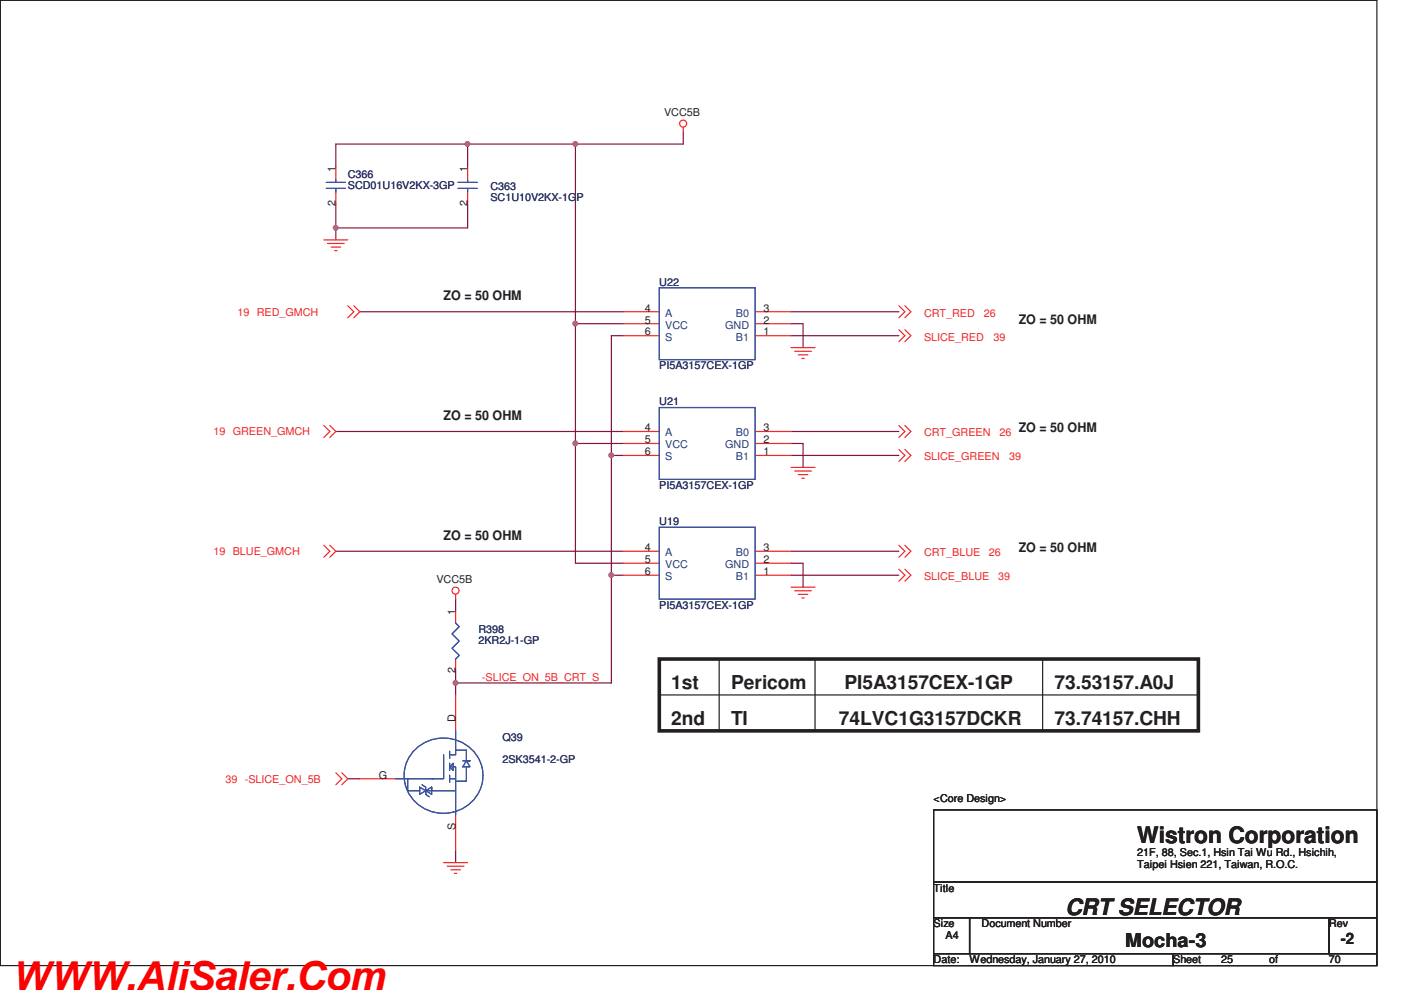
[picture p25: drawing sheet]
<svg xmlns="http://www.w3.org/2000/svg" width="297mm" height="210mm" viewBox="0 0 297 210" stroke-linecap="round" stroke-linejoin="round" font-family="sans-serif">
<defs><g id="words">
<text font-size="8.5" fill="#f00" x="2.5" y="209.9">WWW.AliSaler.Com</text>
<g font-size="4.8" fill="#231f20">
<text x="241.1" y="178.8">Wistron Corporation</text>
<text x="225.9" y="194">CRT SELECTOR</text>
</g>
<g font-size="4.1" fill="#231f20">
<text x="142.3" y="146.1">1st</text>
<text x="155" y="146.1">Pericom</text>
<text x="179" y="146.1">PI5A3157CEX-1GP</text>
<text x="223.6" y="146.1">73.53157.A0J</text>
<text x="142.3" y="153.7">2nd</text>
<text x="155" y="153.7">TI</text>
<text x="177.9" y="153.7">74LVC1G3157DCKR</text>
<text x="223.6" y="153.7">73.74157.CHH</text>
<text x="238.6" y="201">Mocha-3</text>
</g>
<text font-size="3.3" fill="#231f20" x="284.3" y="200.3">-2</text>
<g font-size="2.8" fill="#231f20">
<text x="94.1" y="63.7">ZO = 50 OHM</text>
<text x="216" y="68.7">ZO = 50 OHM</text>
<text x="94.1" y="89.1">ZO = 50 OHM</text>
<text x="216" y="91.6">ZO = 50 OHM</text>
<text x="94.1" y="114.5">ZO = 50 OHM</text>
<text x="216" y="117">ZO = 50 OHM</text>
</g>
<g font-size="2.3" fill="#231f20">
<text x="140.8" y="24.5">VCC5B</text>
<text x="71.2" y="36.4" transform="rotate(-90 71.2 36.4)">1</text>
<text x="99.1" y="36.4" transform="rotate(-90 99.1 36.4)">1</text>
<text x="71.2" y="43.8" transform="rotate(-90 71.2 43.8)">2</text>
<text x="99.1" y="43.8" transform="rotate(-90 99.1 43.8)">2</text>
<text x="136.7" y="71.2">6</text>
<text x="136.7" y="68.6">5</text>
<text x="136.7" y="66.1">4</text>
<text x="161.9" y="68.6">2</text>
<text x="161.9" y="71.2">1</text>
<text x="161.9" y="66.1">3</text>
<text x="136.7" y="94">5</text>
<text x="136.7" y="91.5">4</text>
<text x="161.9" y="94">2</text>
<text x="161.9" y="91.5">3</text>
<text x="136.7" y="96.6">6</text>
<text x="161.9" y="96.6">1</text>
<text x="136.7" y="119.4">5</text>
<text x="136.7" y="116.9">4</text>
<text x="161.9" y="119.4">2</text>
<text x="161.9" y="116.9">3</text>
<text x="92.5" y="123.6">VCC5B</text>
<text x="136.7" y="122">6</text>
<text x="161.9" y="122">1</text>
<text x="96.6" y="130.4" transform="rotate(-90 96.6 130.4)">1</text>
<text x="96.6" y="142.8" transform="rotate(-90 96.6 142.8)">2</text>
<text x="96.6" y="153.2" transform="rotate(-90 96.6 153.2)">D</text>
<text x="80.3" y="165.1">G</text>
<text x="197.9" y="170">&lt;Core Design&gt;</text>
<text x="96.6" y="176.1" transform="rotate(-90 96.6 176.1)">S</text>
<text x="241.1" y="181.5">21F, 88, Sec.1, Hsin Tai Wu Rd., Hsichih,</text>
<text x="241.1" y="184.1">Taipei Hsien 221, Taiwan, R.O.C.</text>
<text x="197.9" y="189.1">Title</text>
<text x="197.9" y="196.7">Size</text>
<text x="208.1" y="196.7">Document Number</text>
<text x="281.8" y="196.7">Rev</text>
<text x="200.5" y="199.3">A4</text>
<text x="197.9" y="204.3">Date:</text>
<text x="205.6" y="204.3">Wednesday, January 27, 2010</text>
<text x="248.7" y="204.3">Sheet</text>
<text x="258.9" y="204.3">25</text>
<text x="269.1" y="204.3">of</text>
<text x="281.8" y="204.3">70</text>
</g>
<g font-size="2.3" fill="#2d2d72">
<text x="73.7" y="37.7">C366</text>
<text x="73.7" y="40">SCD01U16V2KX-3GP</text>
<text x="104" y="40.3">C363</text>
<text x="104" y="42.5">SC1U10V2KX-1GP</text>
<text x="139.8" y="60.6">U22</text>
<text x="139.8" y="78.4">PI5A3157CEX-1GP</text>
<text x="139.8" y="86">U21</text>
<text x="139.8" y="103.8">PI5A3157CEX-1GP</text>
<text x="139.8" y="111.4">U19</text>
<text x="139.8" y="129.2">PI5A3157CEX-1GP</text>
<text x="101.4" y="134.2">R398</text>
<text x="101.4" y="136.5">2KR2J-1-GP</text>
<text x="106.5" y="157.1">Q39</text>
<text x="106.5" y="161.9">2SK3541-2-GP</text>
</g>
<g font-size="2.3" fill="#ec2426">
<text x="50.4" y="66.9">19 RED_GMCH</text>
<text x="195.9" y="67.2">CRT_RED</text>
<text x="208.6" y="67.2">26</text>
<text x="195.9" y="72.3">SLICE_RED</text>
<text x="210.6" y="72.3">39</text>
<text x="45.3" y="92.3">19 GREEN_GMCH</text>
<text x="195.9" y="92.6">CRT_GREEN</text>
<text x="211.9" y="92.6">26</text>
<text x="195.9" y="97.7">SLICE_GREEN</text>
<text x="213.9" y="97.7">39</text>
<text x="45.3" y="117.7">19 BLUE_GMCH</text>
<text x="195.9" y="118">CRT_BLUE</text>
<text x="209.6" y="118">26</text>
<text x="195.9" y="123.1">SLICE_BLUE</text>
<text x="211.7" y="123.1">39</text>
<text x="102.2" y="144.4">-SLICE_ON_5B_CRT_S</text>
<text x="47.8" y="166">39 -SLICE_ON_5B</text>
</g>
<g font-size="2.3" fill="#1d437e">
<text x="141.1" y="69.7">VCC</text>
<text x="141.1" y="67.2">A</text>
<text x="153.8" y="69.7">GND</text>
<text x="156" y="67.2">B0</text>
<text x="141.1" y="72.3">S</text>
<text x="156" y="72.3">B1</text>
<text x="141.1" y="95.1">VCC</text>
<text x="141.1" y="92.6">A</text>
<text x="153.8" y="95.1">GND</text>
<text x="156" y="92.6">B0</text>
<text x="141.1" y="97.7">S</text>
<text x="156" y="97.7">B1</text>
<text x="141.1" y="118">A</text>
<text x="156" y="118">B0</text>
<text x="141.1" y="123.1">S</text>
<text x="141.1" y="120.5">VCC</text>
<text x="153.8" y="120.5">GND</text>
<text x="156" y="123.1">B1</text>
</g>
</g></defs>
<path d="M.1 .1h291.8v204.7h-291.8z" fill="none" stroke="#231f20" stroke-width=".25"/>
<path d="M122 30.6v38.1M76.3 66.1h55.9M167.7 66.1h22.9M167.7 71.2h22.9" fill="none" stroke="#7f1542" stroke-width=".25"/>
<circle cx="122" cy="68.6" r=".49" fill="#b8529f"/>
<circle cx="122" cy="68.6" r=".49" fill="none" stroke="#b8529f" stroke-width=".25"/>
<circle cx="122" cy="30.5" r=".49" fill="#b8529f"/>
<circle cx="122" cy="30.5" r=".49" fill="none" stroke="#b8529f" stroke-width=".25"/>
<path d="M122 68.7h10.2M167.7 68.7h2.6M122 94.1h10.2M129.6 96.6h2.6M167.7 94.1h2.6v5M167.7 119.5h2.6v5M96.6 144.9h33" fill="none" stroke="#7f1542" stroke-width=".25"/>
<circle cx="96.6" cy="144.8" r=".49" fill="#b8529f"/>
<circle cx="96.6" cy="144.8" r=".49" fill="none" stroke="#b8529f" stroke-width=".25"/>
<path d="M129.6 71.2h2.6M170.3 68.7v5M132.2 122h-2.6v22.9M96.6 142.3v5.1" fill="none" stroke="#7f1542" stroke-width=".25"/>
<circle cx="129.6" cy="122" r=".49" fill="#b8529f"/>
<circle cx="129.6" cy="122" r=".49" fill="none" stroke="#b8529f" stroke-width=".25"/>
<path d="M129.6 96.6v25.4" fill="none" stroke="#7f1542" stroke-width=".25"/>
<circle cx="129.6" cy="96.6" r=".49" fill="#b8529f"/>
<circle cx="129.6" cy="96.6" r=".49" fill="none" stroke="#b8529f" stroke-width=".25"/>
<path d="M129.6 71.2v25.4M122 94.1v25.4" fill="none" stroke="#7f1542" stroke-width=".25"/>
<circle cx="122" cy="94" r=".49" fill="#b8529f"/>
<circle cx="122" cy="94" r=".49" fill="none" stroke="#b8529f" stroke-width=".25"/>
<path d="M71.2 48.3h27.9" fill="none" stroke="#7f1542" stroke-width=".25"/>
<circle cx="71.2" cy="48.3" r=".49" fill="#b8529f"/>
<circle cx="71.2" cy="48.3" r=".49" fill="none" stroke="#b8529f" stroke-width=".25"/>
<path d="M71.2 30.6v5M99.1 30.6h22.9M99.1 43.3v5" fill="none" stroke="#7f1542" stroke-width=".25"/>
<circle cx="99.1" cy="30.5" r=".49" fill="#b8529f"/>
<circle cx="99.1" cy="30.5" r=".49" fill="none" stroke="#b8529f" stroke-width=".25"/>
<g fill="none" stroke="#7f1542" stroke-width=".25">
<path d="M71.2 30.6h27.9v5M144.9 28v2.6h-22.9M71.2 43.3v7.6M122 68.7v25.4M71.2 91.5h61M167.7 91.5h22.9M167.7 96.6h22.9M71.2 116.9h61M122 119.5h10.2M167.7 116.9h22.9M96.6 127.1v2.5M167.7 122h22.9"/>
<path d="M73.7 165.2h2.6M96.6 180.4v2.6"/>
</g>
<g fill="none" stroke="#ec2426" stroke-width=".25">
<path d="M71.2 35.6v2.6M99.1 35.6v2.6M144.9 27v1M68.7 50.9h5M69.4 51.6h3.6M70.2 52.4h2M70.9 53.2h.6M71.2 40.7v2.6M99.1 40.7v2.6M73.7 64.9l1.3 1.2-1.3 1.3M75 64.9l1.3 1.2-1.3 1.3M132.2 71.2h7.6"/>
<path d="M132.2 68.7h7.6M132.2 66.1h7.6M160.1 71.2h7.6M160.1 68.7h7.6M160.1 66.1h7.6M167.7 73.7h5.1M168.5 74.5h3.5M169.2 75.3h2.1M170 76h.5M190.6 64.9l1.3 1.2-1.3 1.3M190.6 69.9l1.3 1.3-1.3 1.3M191.9 64.9l1.2 1.2-1.2 1.3"/>
<path d="M191.9 69.9l1.2 1.3-1.2 1.3M68.7 90.3l1.2 1.2-1.2 1.3M69.9 90.3l1.3 1.2-1.3 1.3M132.2 96.6h7.6M132.2 94.1h7.6M132.2 91.5h7.6M160.1 96.6h7.6M160.1 94.1h7.6M160.1 91.5h7.6M167.7 99.1h5.1M168.5 99.9h3.5M190.6 95.3l1.3 1.3-1.3 1.3"/>
<path d="M190.6 90.3l1.3 1.2-1.3 1.3M191.9 95.3l1.2 1.3-1.2 1.3M191.9 90.3l1.2 1.2-1.2 1.3M68.7 115.7l1.2 1.2-1.2 1.3M69.9 115.7l1.3 1.2-1.3 1.3M132.2 119.5h7.6M132.2 116.9h7.6M160.1 119.5h7.6M160.1 116.9h7.6M169.2 100.7h2.1M170 101.4h.5M190.6 115.7l1.3 1.2-1.3 1.3"/>
<path d="M191.9 115.7l1.2 1.2-1.2 1.3M96.6 126.1v1M96.6 129.6v2.6M96.6 139.8v2.5M132.2 122h7.6M160.1 122h7.6M167.7 124.5h5.1M168.5 125.3h3.5M169.2 126.1h2.1M170 126.8h.5M190.6 120.7l1.3 1.3-1.3 1.3M191.9 120.7l1.2 1.3-1.2 1.3"/>
<path d="M96.6 147.4v7.6M71.2 163.9l1.3 1.3-1.3 1.3M72.5 163.9l1.2 1.3-1.2 1.3M76.3 165.2h7.6M96.6 172.8v7.6M94.1 183h5M94.8 183.7h3.6M95.6 184.5h2M96.3 185.2h.6"/>
<circle cx="144.8" cy="26.2" r=".75"/>
<circle cx="96.6" cy="125.3" r=".75"/>
</g>
<path d="M152.5 139.8v15.2M172.8 139.8v15.2M221.1 139.8v15.2M139.8 147.4h114.3M197.9 171.8h94v15.2h-94zM197.9 187h94v7.6h-94zM197.9 194.6h7.7v7.7h-7.7zM205.6 194.6h76.2v7.7h-76.2zM281.8 194.6h10.1v7.7h-10.1zM197.9 202.3h50.8v2.5h-50.8zM248.7 202.3h43.2v2.5h-43.2z" fill="none" stroke="#231f20" stroke-width=".25"/>
<path d="M139.8 139.8h114.3v15.2h-114.3z" fill="none" stroke="#231f20" stroke-width=".76"/>
<g fill="none" stroke="#3a53a4" stroke-width=".25">
<path d="M69.2 40h4M69.2 38.7h4M71.2 38.2v.5M71.2 40v.7M97.1 38.7h4.1M97.1 40h4.1M99.1 38.2v.5M99.1 40v.7M139.8 61h20.3v15.3h-20.3zM139.8 86.4h20.3v15.3h-20.3zM139.8 111.8h20.3v15.3h-20.3zM96.6 132.2l.8 .7-1.6 1.5 1.6 1.6-1.6 1.5 1.6 1.5-.8 .8"/>
<path d="M88.1 158.9a8.4 8.4 0 0 1 9-1.8 8.4 8.4 0 0 1 5.3 7.4 8.4 8.4 0 0 1-8.4 8 8.4 8.4 0 0 1-8.3-8 7.8 7.8 0 0 1 2.4-5.6zM95.3 159.3v1.6M96.6 159.1h2.3v2.3h.7h-1.5M96.6 155v5.1h-1.3M83.9 165.2h7.9M86.4 165.2v2.5h2.6M89 167l1.3 .7-1.3 .8zM89.5 166.5l.8 .5v1.5v-.8h6.3M90.3 168.5l.7 .5M91.5 167l-1.2 .7 1.2 .8v-1.5v.7M94.1 160.1v5.1h-2.6M95.3 165.2h1.3v7.6"/>
<path d="M95.3 162.6h1.3v2.6M95.3 162.6l.8-.7v1.5zM95.3 161.9v1.5M95.3 164.4v1.5M98.9 161.4l.7 1.2h-1.5zM98.9 162.6v3.1h-2.3"/>
</g>
<circle cx="122" cy="68.6" r=".49" fill="#b8529f"/>
<circle cx="122" cy="68.6" r=".49" fill="none" stroke="#b8529f" stroke-width=".25"/>
<circle cx="122" cy="30.5" r=".49" fill="#b8529f"/>
<circle cx="122" cy="30.5" r=".49" fill="none" stroke="#b8529f" stroke-width=".25"/>
<circle cx="96.6" cy="144.8" r=".49" fill="#b8529f"/>
<circle cx="96.6" cy="144.8" r=".49" fill="none" stroke="#b8529f" stroke-width=".25"/>
<circle cx="129.6" cy="122" r=".49" fill="#b8529f"/>
<circle cx="129.6" cy="122" r=".49" fill="none" stroke="#b8529f" stroke-width=".25"/>
<circle cx="129.6" cy="96.6" r=".49" fill="#b8529f"/>
<circle cx="129.6" cy="96.6" r=".49" fill="none" stroke="#b8529f" stroke-width=".25"/>
<circle cx="122" cy="94" r=".49" fill="#b8529f"/>
<circle cx="122" cy="94" r=".49" fill="none" stroke="#b8529f" stroke-width=".25"/>
<circle cx="71.2" cy="48.3" r=".49" fill="#b8529f"/>
<circle cx="71.2" cy="48.3" r=".49" fill="none" stroke="#b8529f" stroke-width=".25"/>
<circle cx="99.1" cy="30.5" r=".49" fill="#b8529f"/>
<circle cx="99.1" cy="30.5" r=".49" fill="none" stroke="#b8529f" stroke-width=".25"/>
<use href="#words"/>
</svg>
